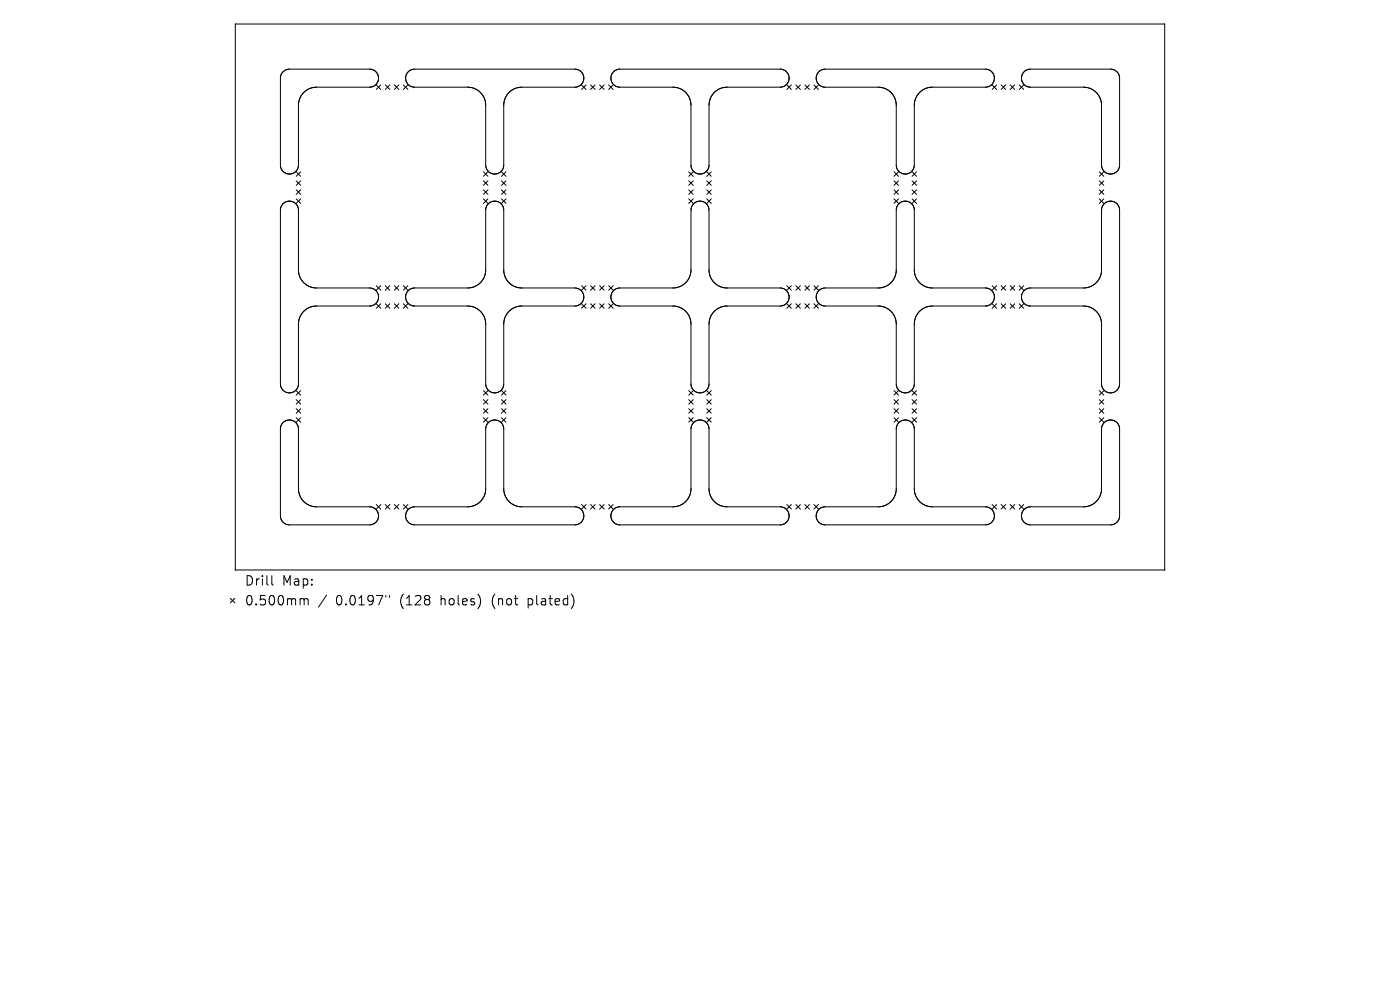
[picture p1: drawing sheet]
<svg xmlns="http://www.w3.org/2000/svg" width="297mm" height="210mm" viewBox="0 0 297 210" stroke-linecap="round" stroke-linejoin="round" font-family="sans-serif">
<defs><g id="words">
<g font-size="2.8">
<text x="51.8" y="124.5">Drill</text>
<text x="59.8" y="124.5">Map:</text>
<text x="51.8" y="128.7">0.500mm</text>
<text x="71.3" y="128.7">0.0197&quot;</text>
<text x="85" y="128.7">(128</text>
<text x="93.8" y="128.7">holes)</text>
<text x="104.8" y="128.7">(not</text>
<text x="112.6" y="128.7">plated)</text>
</g>
</g></defs>
<g fill="none" stroke="#000" stroke-width=".21">
<path d="M49.9 5.1h197.2v115.8h-197.2zM64.6 19.4l-.8 1.1-.4 1.2M64.7 19.4h-.1M65.3 19l-.6 .4M65.3 19h.1M65.8 18.7l-.5 .3M65.8 18.7h.1M67.1 18.5l-1.3 .2M67.2 18.5h-.1M79.8 18l1 1M80.3 16.6l-.1-.8-.5-.6-.6-.4-.6-.1h-17.2l-.7 .2-.6 .4-.4 .5-.1 .7v18.6l.1 .6 .4 .7 .7 .4 .7 .1M80.3 16.6l-.1 .6-.3 .6-.6 .5-.6 .2h-11.5"/>
<path d="M80.3 16.6h.1M80.8 18l-1 1M81.7 18l1 1M82.7 18l-1 1M83.7 18l.9 1M84.6 18l-.9 1M85.6 18l.9 1M86 16.6l.2 .6 .3 .6 .5 .4 .7 .3h11.5l1.5 .3M86 16.6l.2-.8 .4-.6 .6-.4 .8-.1h34l.7 .1 .6 .4 .4 .6 .2 .8M86 16.6h.1M86.5 18l-.9 1M100.7 18.8h.1"/>
<path d="M100.8 18.8l.8 .5M101.6 19.3v.1M101.6 19.4l.7 .7 .5 .8M108.2 19.4l-.8 1-.5 1.3M108.2 19.4h.1M108.3 19.3l-.1 .1M108.4 19.3h-.1M110.7 18.5l-1.2 .2-1.1 .6M110.7 18.5h.1M123.4 18l.9 1M123.9 16.6l-.2 .6-.3 .6-.5 .4-.7 .3h-11.5M123.9 16.6h.1"/>
<path d="M124.3 18l-.9 1M125.3 18l.9 1M126.2 18l-.9 1M127.2 18l1 1M128.2 18l-1 1M129.1 18l1 1M129.6 16.6l.1-.8 .5-.6 .6-.4 .7-.1h34.1l.6 .1 .6 .4 .5 .6 .1 .8M129.6 16.6l.1 .6 .3 .6 .6 .5 .6 .2h12.1M129.6 16.6h.1M130.1 18l-1 1M143.3 18.5h.1M143.4 18.5l.5 .2"/>
<path d="M143.9 18.7h.1M144 18.7l1.4 .9 .9 1.3M151.9 19.3l-1 1.1-.4 1.3M151.9 19.3h.1M153.8 18.5l-1 .3-.9 .5M153.9 18.5h-.1M166.9 18l1 1M167.4 16.6l-.1 .6-.3 .6-.6 .5-.6 .2h-11.9M167.4 16.6h.1M167.9 18l-1 1M168.8 18l1 1M169.8 18l-1 1"/>
<path d="M170.8 18l.9 1M171.7 18l-.9 1M172.7 18l.9 1M173.1 16.6l.2 .6 .3 .6 .5 .4 .7 .3h11.5M173.1 16.6l.2-.8 .4-.6 .6-.4 .8-.1h34l.7 .1 .6 .4 .4 .6 .2 .8M173.1 16.6h.1M173.6 18l-.9 1M186.3 18.5h.1M186.3 18.5l1.4 .3 1.3 .8M189 19.6h.1M189 19.6l.9 1.3M210.5 18l.9 1"/>
<path d="M211 16.6l-.2 .6-.3 .6-.5 .4-.7 .3h-11.5l-1.1 .2-1 .4-.8 .7-.6 .9-.3 1M211 16.6h.1M211.4 18l-.9 1M212.4 18l.9 1M213.3 18l-.9 1M214.3 18l1 1M215.3 18l-1 1M216.2 18l1 1M216.7 16.6l.1-.8 .5-.6 .6-.4 .6-.1h17.2l.7 .2 .6 .4 .4 .5 .1 .7v18.6l-.1 .6-.4 .7-.7 .4-.7 .1M216.7 16.6l.1 .6 .3 .6 .6 .5 .6 .2h11.5M216.7 16.6h.1M217.2 18l-1 1"/>
<path d="M229.8 18.5h.1M229.9 18.5l.7 .1M230.6 18.6h.1M230.7 18.6l1 .4 .8 .6M232.5 19.6h.1M232.6 19.6l.8 1.3 .3 1.4M61.4 36.9h.1M62.8 36.4l1 1M62.8 38.4l1 .9M63.3 22.3v13l-.2 .6-.5 .6-.6 .3-.6 .1M63.3 22.3h.1M63.4 21.8l-.1 .5"/>
<path d="M63.4 21.7v.1M63.8 36.4l-1 1M63.8 38.4l-1 .9M102.6 36.4l.9 1M102.6 38.4l.9 .9M102.8 20.9v.1M102.8 21l.2 1.3M103 22.3h.1M103 22.3l.1 13 .2 .6 .4 .6 .6 .3 .6 .1M103.5 36.4l-.9 1M103.5 38.4l-.9 .9M104.9 36.9h.1"/>
<path d="M106.4 36.4l.9 1M106.4 38.4l.9 .9M106.9 22.3l-.1 13-.2 .6-.4 .6-.6 .3-.6 .1M106.9 22.3h.1M106.9 21.8v.5M106.9 21.7v.1M107.3 36.4l-.9 1M107.3 38.4l-.9 .9M146.1 36.4l1 1M146.1 38.4l1 .9M146.3 20.9v.1M146.3 21l.3 1.3"/>
<path d="M146.6 22.3h.1M146.6 22.3v13l.2 .6 .5 .6 .6 .3 .6 .1M147.1 36.4l-1 1M147.1 38.4l-1 .9M148.5 36.9h.1M149.9 36.4l1 1M149.9 38.4l1 .9M150.4 22.3v13l-.2 .6-.5 .6-.6 .3-.6 .1M150.4 22.3h.1M150.5 21.8l-.1 .5M150.5 21.7v.1M150.9 36.4l-1 1"/>
<path d="M150.9 38.4l-1 .9M189.7 36.4l.9 1M189.7 38.4l.9 .9M189.9 20.9v.1M189.9 21l.2 1.3M190.1 22.3h.1M190.1 22.3l.1 13 .2 .6 .4 .6 .6 .3 .6 .1M190.6 36.4l-.9 1M190.6 38.4l-.9 .9M192 36.9h.1M193.5 36.4l.9 1M193.5 38.4l.9 .9"/>
<path d="M194 22.3l-.1 13-.2 .6-.4 .6-.6 .3-.6 .1M194 22.3h.1M194 21.8v.5M194 21.7v.1M194.4 36.4l-.9 1M194.4 38.4l-.9 .9M233.2 36.4l1 1M233.2 38.4l1 .9M233.7 22.3h.1M233.7 22.3v13l.2 .6 .5 .6 .6 .3 .6 .1M234.2 36.4l-1 1M234.2 38.4l-1 .9"/>
<path d="M235.6 36.9h.1M61.4 42.7l-.7 .1-.7 .4-.4 .6-.1 .8v36.9l.1 .7 .4 .6 .7 .4 .7 .1M61.4 42.7h.1M61.4 42.7l.6 .1 .6 .3 .4 .5 .3 .6v13.5l.3 .9 .4 .8 1.3 1.2M62.8 40.3l1 .9M62.8 42.2l1 .9M63.8 40.3l-1 .9M63.8 42.2l-1 .9M102.3 59.5l-.8 .8M102.3 59.5h.1M102.4 59.4l-.1 .1M102.4 59.3v.1"/>
<path d="M102.6 40.3l.9 .9M102.6 42.2l.9 .9M103.5 40.3l-.9 .9M103.5 42.2l-.9 .9M104.9 42.7l-.6 .1-.6 .4-.4 .5-.2 .6-.1 13.1-.1 1-.5 .9M104.9 42.7h.1M105 42.7l.6 .1 .6 .3 .4 .5 .2 .6 .1 13.5 .5 1.4 1.1 1.3M106.4 40.3l.9 .9M106.4 42.2l.9 .9M107.3 40.3l-.9 .9M107.3 42.2l-.9 .9M145.7 59.7l-.8 .8"/>
<path d="M145.7 59.6v.1M145.8 59.5l-.1 .1M145.9 59.5h-.1M146.1 40.3l1 .9M146.1 42.2l1 .9M147.1 40.3l-1 .9M147.1 42.2l-1 .9M148.5 42.7l-.7 .1-.6 .4-.4 .5-.2 .6v13.1l-.2 1.1-.5 1M148.5 42.7h.1M148.5 42.7l.6 .1 .6 .3 .4 .5 .3 .6v13.5l.6 1.6 1 1.1M149.9 40.3l1 .9M149.9 42.2l1 .9"/>
<path d="M150.9 40.3l-1 .9M150.9 42.2l-1 .9M189.3 59.7l-1.1 .9M189.3 59.6v.1M189.7 40.3l.9 .9M189.7 42.2l.9 .9M189.8 58.8l-.5 .8M189.8 58.8h.1M190.6 40.3l-.9 .9M190.6 42.2l-.9 .9M192 42.7l-.7 .1-.5 .4-.4 .5-.2 .6-.1 13-.3 1.5M192 42.7h.1"/>
<path d="M192.1 42.7l.6 .1 .6 .4 .4 .5 .2 .6 .1 13.8 .3 .8 .6 .8 1.4 1.1M193.5 42.2l.9 .9M193.5 40.3l.9 .9M194.4 40.3l-.9 .9M194.4 42.2l-.9 .9M232.8 59.7l-1 .9M232.8 59.6v.1M233.2 40.3l1 .9M233.2 42.2l1 .9M233.3 58.8l-.5 .8M233.4 58.8h-.1M234.2 40.3l-1 .9"/>
<path d="M234.2 42.2l-1 .9M235.6 42.7l-.6 .1-.6 .3-.4 .5-.3 .7v13l-.3 1.5M235.6 42.7h.1M235.6 42.7l.7 .1 .7 .4 .4 .6 .1 .8v36.9l-.1 .7-.4 .6-.7 .4-.7 .1M63.3 68.8v12.9l-.3 .7-.4 .5-.6 .3-.6 .1M63.3 68.7v.1M63.9 66.7l-.5 1.1-.1 .9M63.9 66.7h.1M64 66.6l-.1 .1M64 66.5v.1M64.1 66.4l-.1 .1M64.1 66.4h.1"/>
<path d="M65.3 65.4l-1.2 1M65.3 60.6h.1M65.3 60.6l.5 .2M65.3 65.4h.1M65.8 60.8v.1M65.8 60.9l1.3 .2M67.1 64.9l-.9 .1-.9 .4M67.1 61.1h.1M67.2 61.1h11.5l.6 .2 .5 .4 .4 .6 .1 .7M67.2 64.9h-.1M79.8 60.6l1 1M79.8 64.4l1 1"/>
<path d="M80.3 63l-.1 .7-.4 .6-.5 .4-.6 .2h-11.5M80.3 63h.1M80.8 60.6l-1 1M80.8 64.4l-1 1M81.7 60.6l1 1M81.7 64.4l1 1M82.7 60.6l-1 1M82.7 64.4l-1 1M83.7 60.6l.9 1M83.7 64.4l.9 1M84.6 60.6l-.9 1M84.6 64.4l-.9 1"/>
<path d="M85.6 64.4l.9 1M85.6 60.6l.9 1M86 63l.2 .7 .3 .6 .6 .4 .6 .2h11.5l1.5 .3M86 63h.1M86.5 60.6l-.9 1M86.5 64.4l-.9 1M100.7 65.2l.1 .1M100.8 65.3l.6 .3M101.3 60.5l-.9 .4-1 .2h-11.7l-.6 .2-.6 .4-.3 .6-.2 .7M101.3 60.5h.1M101.4 60.4l-.1 .1M101.4 65.6l.1 .1"/>
<path d="M101.5 65.7l.1 .1M101.5 60.3l-.1 .1M101.6 65.8h.1M101.6 65.8l1 1.2 .4 1.7M103 68.7v.1M103 68.8l.1 12.9 .2 .6 .4 .5 .6 .4 .6 .1M106.9 68.8l-.1 12.9-.2 .6-.4 .5-.5 .4-.7 .1M106.9 68.7v.1M107.4 66.7l-.4 1.1-.1 .9M107.5 66.7h-.1M107.5 66.6v.1M107.6 66.5l-.1 .1"/>
<path d="M107.7 66.4l-.1 .1M107.7 66.4h.1M108.3 65.7l-.6 .7M108.4 65.7h-.1M108.5 60.4h.1M108.5 65.6l-.1 .1M108.5 65.6h.1M108.5 60.4l.1 .1M108.6 65.5l-.1 .1M108.6 60.5h.1M108.7 60.5l1 .5 1 .1M108.7 65.5h-.1"/>
<path d="M110.7 64.9l-1 .1-1 .5M110.7 61.1h.1M110.7 61.1h11.5l.6 .2 .6 .4 .3 .6 .2 .7M110.7 64.9h.1M123.4 60.6l.9 1M123.4 64.4l.9 1M123.9 63l-.2 .7-.3 .6-.6 .4-.6 .2h-11.5M123.9 63h.1M124.3 60.6l-.9 1M124.3 64.4l-.9 1M125.3 60.6l.9 1M125.3 64.4l.9 1"/>
<path d="M126.2 60.6l-.9 1M126.2 64.4l-.9 1M127.2 64.4l1 1M127.2 60.6l1 1M128.2 60.6l-1 1M128.2 64.4l-1 1M129.1 64.4l1 1M129.1 60.6l1 1M129.6 63l.1 .6 .3 .6 .6 .5 .6 .2 12.1 .1M129.6 63h.1M130.1 60.6l-1 1M130.1 64.4l-1 1"/>
<path d="M143.3 61l-12.1 .1-.6 .2-.6 .5-.3 .6-.1 .6M143.3 65h.1M143.4 61h-.1M143.4 65l1.3 .4 1 .9 .6 1.1 .3 1.3M143.9 60.9l-.5 .1M144 60.9h-.1M144.8 60.5l-.8 .4M144.9 60.5h-.1M146.6 68.7v.1M146.6 68.8v12.9l.2 .6 .4 .5 .6 .4 .7 .1M150.4 68.8v12.9l-.2 .6-.4 .5-.6 .4-.7 .1M150.4 68.7v.1"/>
<path d="M151 66.7l-.5 1.1-.1 .9M151 66.7h.1M151.1 66.6l-.1 .1M151.1 66.5v.1M151.2 66.4l-.1 .1M151.2 66.4h.1M151.9 65.7l-.7 .7M151.9 65.7h.1M152 60.4h.1M152 65.6l-.1 .1M152.1 60.4l.1 .1M152.1 65.6h-.1"/>
<path d="M152.2 65.5l-.1 .1M152.2 60.5h.1M152.2 65.5h.1M152.2 60.5l1.6 .6M153.8 64.9l-1.6 .6M153.8 61.1h.1M153.9 64.9h-.1M153.9 61.1h11.9l.6 .2 .6 .5 .3 .6 .1 .6M166.9 60.6l1 1M166.9 64.4l1 1M167.4 63l-.1 .6-.3 .6-.6 .5-.6 .2h-11.9M167.4 63h.1"/>
<path d="M167.9 60.6l-1 1M167.9 64.4l-1 1M168.8 60.6l1 1M168.8 64.4l1 1M169.8 60.6l-1 1M169.8 64.4l-1 1M170.8 64.4l.9 1M170.8 60.6l.9 1M171.7 60.6l-.9 1M171.7 64.4l-.9 1M172.7 64.4l.9 1M172.7 60.6l.9 1"/>
<path d="M173.1 63l.2 .7 .3 .6 .6 .4 .6 .2h11.5M173.1 63h.1M173.6 60.6l-.9 1M173.6 64.4l-.9 1M186.3 61.1h-11.5l-.6 .2-.6 .4-.3 .6-.2 .7M186.3 64.9h.1M186.3 61.1h.1M186.3 64.9l1.4 .3 1.3 .8M188.2 60.6l-.9 .4-1 .1M188.2 60.6h.1M189 66v.1M189 66.1l.9 1.2 .2 1.4"/>
<path d="M190.1 68.7v.1M190.1 68.8l.1 12.9 .2 .6 .4 .5 .5 .4 .7 .1M194 68.8l-.1 12.9-.2 .6-.4 .5-.6 .4-.6 .1M194 68.7v.1M194.5 66.7l-.4 1.1-.1 .9M194.6 66.7h-.1M194.6 66.6v.1M194.7 66.5l-.1 .1M196.3 65.2l-1 .6-.6 .7M196.3 60.8h.1M196.3 65.2h.1M196.3 60.8l1.3 .3h11.7l.6 .2 .6 .4 .3 .7 .2 .6"/>
<path d="M210.5 60.6l.9 1M210.5 64.4l.9 1M211 63l-.2 .6-.3 .7-.6 .4-.6 .2h-11.7l-1.3 .3M211 63h.1M211.4 60.6l-.9 1M211.4 64.4l-.9 1M212.4 60.6l.9 1M212.4 64.4l.9 1M213.3 60.6l-.9 1M213.3 64.4l-.9 1M214.3 64.4l1 1M214.3 60.6l1 1"/>
<path d="M215.3 60.6l-1 1M215.3 64.4l-1 1M216.2 60.6l1 1M216.2 64.4l1 1M216.7 63l.1 .7 .4 .6 .5 .4 .6 .2h11.5M216.7 63h.1M217.2 60.6l-1 1M217.2 64.4l-1 1M229.8 61.1h-11.5l-.6 .2-.5 .4-.4 .6-.1 .7M229.8 64.9h.1M229.9 64.9l1.4 .3 1.2 .8M229.9 61.1h-.1"/>
<path d="M230.6 61l-.7 .1M230.7 61h-.1M231.7 60.6l-1 .4M231.8 60.6h-.1M232.5 66l.1 .1M232.6 66.1l.8 1.2 .3 1.4M233.7 68.7v.1M233.7 68.8v12.9l.3 .7 .4 .5 .6 .3 .6 .1M61.4 89.1l-.7 .1-.7 .4-.4 .7-.1 .6v18.6l.1 .7 .4 .5 .6 .5 .7 .1h17.2l.6-.1 .6-.4 .5-.6 .1-.8M61.4 83.3h.1M61.4 89.1h.1M61.4 89.1l.6 .1 .6 .3 .5 .6 .2 .6v13"/>
<path d="M62.8 82.9l1 .9M62.8 84.8l1 .9M62.8 86.7l1 .9M62.8 88.6l1 1M63.8 82.9l-1 .9M63.8 84.8l-1 .9M63.8 86.7l-1 .9M63.8 88.6l-1 1M102.6 82.9l.9 .9M102.6 84.8l.9 .9M102.6 86.7l.9 .9M102.6 88.6l.9 1"/>
<path d="M103.5 82.9l-.9 .9M103.5 84.8l-.9 .9M103.5 86.7l-.9 .9M103.5 88.6l-.9 1M104.9 89.1l-.6 .1-.6 .3-.4 .6-.2 .6-.1 13M104.9 83.3h.1M104.9 89.1h.1M105 89.1l.6 .1 .6 .3 .4 .6 .2 .6 .1 13M106.4 86.7l.9 .9M106.4 82.9l.9 .9M106.4 84.8l.9 .9M106.4 88.6l.9 1"/>
<path d="M107.3 82.9l-.9 .9M107.3 84.8l-.9 .9M107.3 86.7l-.9 .9M107.3 88.6l-.9 1M146.1 82.9l1 .9M146.1 84.8l1 .9M146.1 86.7l1 .9M146.1 88.6l1 1M147.1 82.9l-1 .9M147.1 84.8l-1 .9M147.1 86.7l-1 .9M147.1 88.6l-1 1"/>
<path d="M148.5 89.1l-.6 .1-.6 .3-.5 .6-.2 .6v13M148.5 83.3h.1M148.5 89.1h.1M148.5 89.1l.6 .1 .6 .3 .5 .6 .2 .6v13M149.9 86.7l1 .9M149.9 88.6l1 1M149.9 82.9l1 .9M149.9 84.8l1 .9M150.9 82.9l-1 .9M150.9 84.8l-1 .9M150.9 86.7l-1 .9M150.9 88.6l-1 1"/>
<path d="M189.7 82.9l.9 .9M189.7 84.8l.9 .9M189.7 86.7l.9 .9M189.7 88.6l.9 1M190.6 82.9l-.9 .9M190.6 84.8l-.9 .9M190.6 86.7l-.9 .9M190.6 88.6l-.9 1M192 89.1l-.6 .1-.6 .3-.4 .6-.2 .6-.1 13M192 83.3h.1M192 89.1h.1M192.1 89.1l.6 .1 .6 .3 .4 .6 .2 .6 .1 13"/>
<path d="M193.5 86.7l.9 .9M193.5 88.6l.9 1M193.5 82.9l.9 .9M193.5 84.8l.9 .9M194.4 82.9l-.9 .9M194.4 84.8l-.9 .9M194.4 86.7l-.9 .9M194.4 88.6l-.9 1M233.2 82.9l1 .9M233.2 84.8l1 .9M233.2 86.7l1 .9M233.2 88.6l1 1"/>
<path d="M234.2 82.9l-1 .9M234.2 84.8l-1 .9M234.2 86.7l-1 .9M234.2 88.6l-1 1M235.6 89.1l-.6 .1-.6 .3-.5 .6-.2 .6v13M235.6 83.3h.1M235.6 89.1h.1M235.6 89.1l.7 .1 .7 .4 .4 .7 .1 .6v18.6l-.1 .7-.4 .5-.6 .5-.7 .1h-17.2l-.6-.1-.6-.4-.5-.6-.1-.8M63.3 103.7h.1M63.3 103.7l.1 .9M63.4 104.6v.1M63.4 104.7l.1 .3"/>
<path d="M63.5 105h.1M63.6 105l.2 .5M63.8 105.5v.1M63.8 105.6l.1 .1M63.9 105.7h.1M63.9 105.7l.2 .3M64.1 106h.1M64.1 106l1.2 1M65.3 107h.1M65.3 107l.9 .4 .9 .1M67.1 107.5h.1M67.2 107.5h11.5l.6 .2 .6 .5 .3 .6 .1 .6"/>
<path d="M79.8 107l1 1M80.3 109.4h.1M80.8 107l-1 1M81.7 107l1 1M82.7 107l-1 1M83.7 107l.9 1M84.6 107l-.9 1M85.6 107l.9 1M86 109.4l.2 .8 .4 .6 .6 .4 .8 .1h34l.7-.1 .6-.4 .4-.6 .2-.8M86 109.4h.1M86.5 107l-.9 1M100.7 107.2l-1.5 .3h-11.5l-.7 .3-.5 .4-.3 .6-.2 .6"/>
<path d="M100.8 107.2h-.1M101.6 106.7l-.8 .5M101.6 106.6v.1M102.5 105.6l-.9 1M102.5 105.6h.1M103 103.7l-.1 .9-.4 1M103 103.7h.1M106.9 103.7h.1M106.9 103.7l.1 .9M107 104.6v.1M107 104.7l.3 .8M107.3 105.5l.1 .1"/>
<path d="M107.4 105.6v.1M107.4 105.7h.1M107.5 105.7l.2 .3M107.7 106h.1M107.7 106l.6 .7M108.3 106.7h.1M108.4 106.7l.1 .1M108.5 106.8h.1M108.5 106.8l.1 .1M108.6 106.9h.1M108.7 106.9l1 .5 1 .1M110.7 107.5h.1"/>
<path d="M110.7 107.5h11.5l.7 .3 .5 .4 .3 .6 .2 .6M123.4 107l.9 1M123.9 109.4h.1M124.3 107l-.9 1M125.3 107l.9 1M126.2 107l-.9 1M127.2 107l1 1M128.2 107l-1 1M129.1 107l1 1M129.6 109.4l.1 .8 .5 .6 .6 .4 .7 .1h34.1l.6-.1 .6-.4 .5-.6 .1-.8M129.6 109.4h.1M130.1 107l-1 1"/>
<path d="M143.3 107.5h-12.1l-.6 .2-.6 .5-.3 .6-.1 .6M143.4 107.5h-.1M146.1 105.6l-1.1 1.2-1.6 .7M146.1 105.6h.1M146.6 103.7l-.1 .9-.4 1M146.6 103.7h.1M150.4 103.7h.1M150.4 103.7l.1 .9 .4 .9M150.9 105.5v.1M150.9 105.6l.1 .1M151 105.7h.1M151 105.7l.2 .3"/>
<path d="M151.2 106h.1M151.2 106l.7 .7M151.9 106.7h.1M151.9 106.7l.1 .1M152 106.8h.1M152.1 106.8l.1 .1M152.2 106.9h.1M152.2 106.9l1.6 .6M153.8 107.5h.1M153.9 107.5h11.9l.6 .2 .6 .5 .3 .6 .1 .6M166.9 107l1 1M167.4 109.4h.1"/>
<path d="M167.9 107l-1 1M168.8 107l1 1M169.8 107l-1 1M170.8 107l.9 1M171.7 107l-.9 1M172.7 107l.9 1M173.1 109.4l.2 .8 .4 .6 .6 .4 .8 .1h34l.7-.1 .6-.4 .4-.6 .2-.8M173.1 109.4h.1M173.6 107l-.9 1M186.3 107.5h-11.5l-.7 .3-.5 .4-.3 .6-.2 .6M186.3 107.5h.1M189 106.4l-1.3 .8-1.4 .3"/>
<path d="M189 106.4h.1M190.1 103.7l-.2 1.4-.9 1.3M190.1 103.7h.1M194 103.7h.1M194 103.7l.2 1.3M194.2 105h.1M194.2 105l.3 .7M194.5 105.7h.1M194.6 105.7l.7 .9 1 .6M196.3 107.2h.1M196.3 107.2l1.5 .3h11.5l.7 .3 .5 .4 .3 .6 .2 .6M210.5 107l.9 1"/>
<path d="M211 109.4h.1M211.4 107l-.9 1M212.4 107l.9 1M213.3 107l-.9 1M214.3 107l1 1M215.3 107l-1 1M216.2 107l1 1M216.7 109.4h.1M217.2 107l-1 1M229.8 107.5h-11.5l-.6 .2-.6 .5-.3 .6-.1 .6M229.9 107.5h-.1M232.5 106.4l-1.2 .8-1.4 .3"/>
<path d="M232.6 106.4h-.1M233.7 103.7l-.3 1.4-.8 1.3M233.7 103.7h.1M48.9 126.9l.9 1M49.8 126.9l-.9 1M57.7 122.1v1.7l.3 .3M64 127l.4 .1 .1 .2M64.5 127.3l.3-.3 .5 .1 .1 1.2M64.5 127.3v1M69.3 126.2l-1.7 2.6M81.9 126.3v.4M82.6 126.3v.4"/>
</g>
<use href="#words"/>
</svg>
